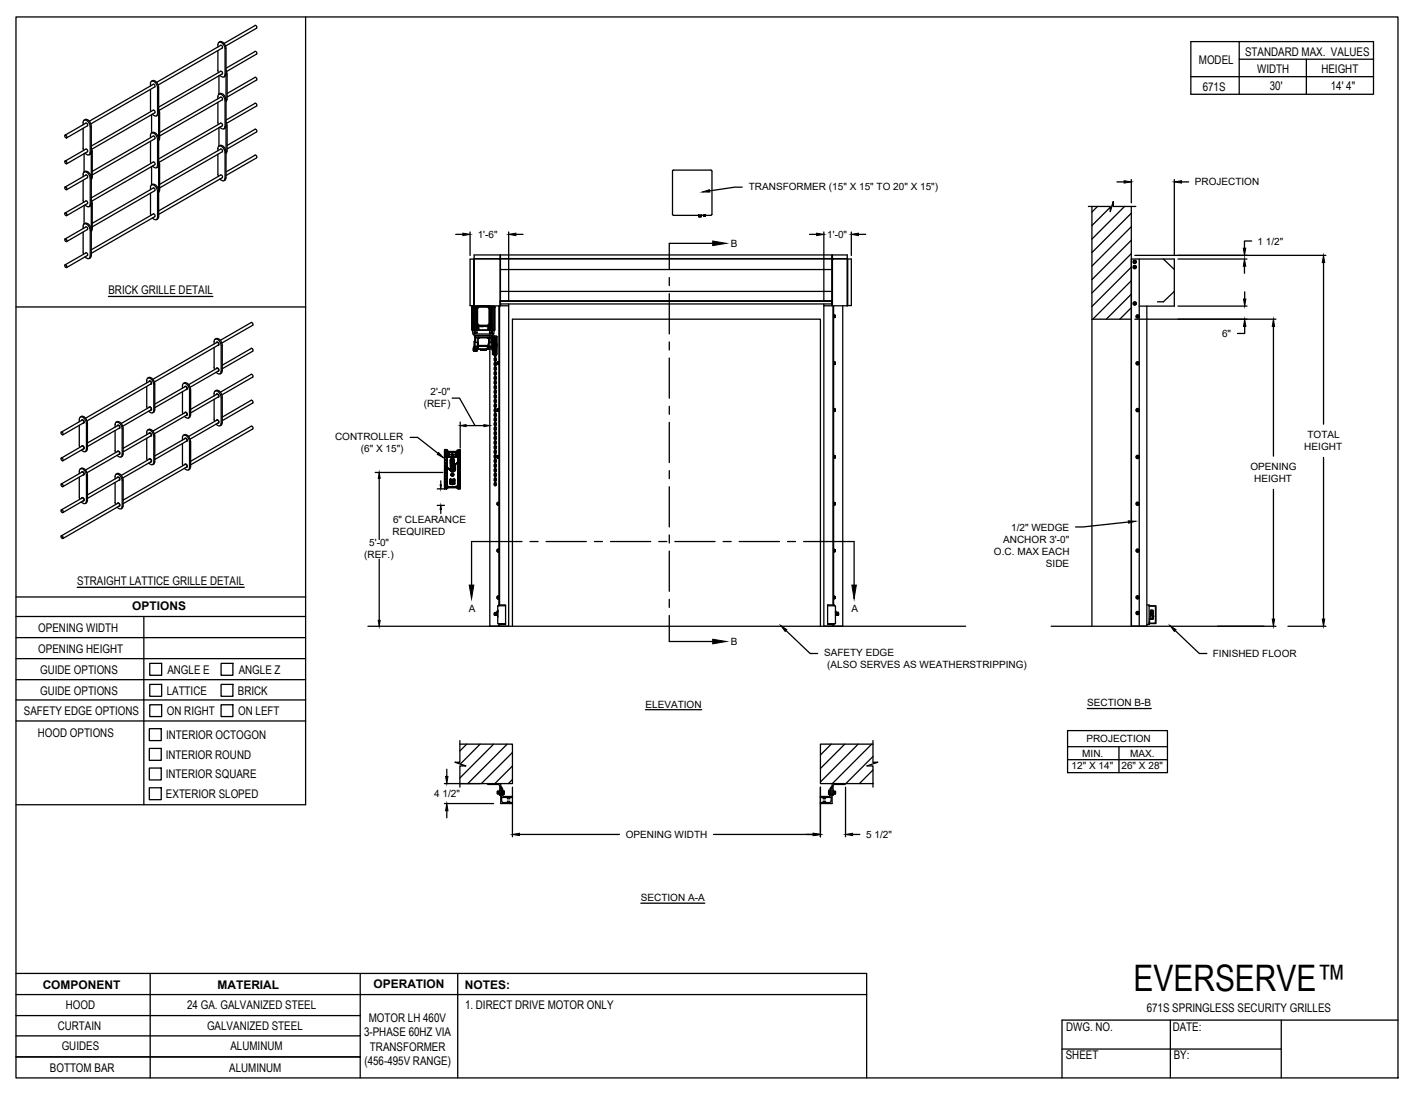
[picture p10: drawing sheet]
<svg xmlns="http://www.w3.org/2000/svg" width="279mm" height="216mm" viewBox="0 0 279 216" stroke-linecap="round" stroke-linejoin="round" font-family="sans-serif">
<defs><g id="words">
<text font-size="7.2" x="223.6" y="195.5">EVERSERVE™</text>
<g font-size="2.4">
<text x="245.7" y="11.1">STANDARD MAX. VALUES</text>
<text x="236.6" y="12.7">MODEL</text>
<text x="237.3" y="17.9">671S</text>
<text x="248.1" y="14.4">WIDTH</text>
<text x="250.5" y="17.8">30'</text>
<text x="260.7" y="14.4">HEIGHT</text>
<text x="262.6" y="17.8">14' 4&quot;</text>
<text x="21.4" y="58">BRICK GRILLE DETAIL</text>
<text x="15.2" y="115.4">STRAIGHT LATTICE GRILLE DETAIL</text>
<text x="7.6" y="124.7">OPENING WIDTH</text>
<text x="26.1" y="120.4">OPTIONS</text>
<text x="7.6" y="128.8">OPENING HEIGHT</text>
<text x="7.9" y="132.9">GUIDE OPTIONS</text>
<text x="7.9" y="137.1">GUIDE OPTIONS</text>
<text x="32.9" y="137.1">LATTICE</text>
<text x="33" y="133">ANGLE E</text>
<text x="46.9" y="137.1">BRICK</text>
<text x="47.1" y="133">ANGLE Z</text>
<text x="4.7" y="141.1">SAFETY EDGE OPTIONS</text>
<text x="32.9" y="141.2">ON RIGHT</text>
<text x="47" y="141.2">ON LEFT</text>
<text x="7.5" y="145.4">HOOD OPTIONS</text>
<text x="32.7" y="149.8">INTERIOR ROUND</text>
<text x="32.8" y="145.9">INTERIOR OCTOGON</text>
<text x="32.7" y="153.6">INTERIOR SQUARE</text>
<text x="32.7" y="157.5">EXTERIOR SLOPED</text>
<text x="8.4" y="195.2">COMPONENT</text>
<text x="42.9" y="195.1">MATERIAL</text>
<text x="73.7" y="195">OPERATION</text>
<text x="91.7" y="195.2">NOTES:</text>
<text x="11.4" y="203.2">CURTAIN</text>
<text x="13" y="199.2">HOOD</text>
<text x="36.9" y="199.1">24 GA. GALVANIZED STEEL</text>
<text x="40.9" y="203.3">GALVANIZED STEEL</text>
<text x="72.8" y="201.7">MOTOR LH 460V</text>
<text x="91.8" y="199.1">1. DIRECT DRIVE MOTOR ONLY</text>
<text x="210.4" y="203.6">DWG. NO.</text>
<text x="226.3" y="199.8">671S SPRINGLESS SECURITY GRILLES</text>
<text x="231.4" y="203.4">DATE:</text>
<text x="12.2" y="207.3">GUIDES</text>
<text x="45.5" y="207.2">ALUMINUM</text>
<text x="71.8" y="204.5">3-PHASE 60HZ VIA</text>
<text x="73" y="207.3">TRANSFORMER</text>
<text x="210.3" y="209.1">SHEET</text>
<text x="231.6" y="209">BY:</text>
<text x="9.8" y="211.5">BOTTOM BAR</text>
<text x="45.2" y="211.6">ALUMINUM</text>
<text x="71.9" y="210.2">(456-495V RANGE)</text>
</g>
<g font-size="2">
<text x="147.8" y="37.4">TRANSFORMER (15&quot; X 15&quot; TO 20&quot; X 15&quot;)</text>
<text x="235.8" y="36.6">PROJECTION</text>
<text x="94.3" y="46.9">1'-6&quot;</text>
<text x="163.2" y="46.9">1'-0&quot;</text>
<text x="144.2" y="48.8">B</text>
<text x="248.1" y="48.3">1 1/2&quot;</text>
<text x="241.1" y="66.5">6&quot;</text>
<text x="85" y="77.9">2'-0&quot;</text>
<text x="83.6" y="80.2">(REF)</text>
<text x="66.1" y="86.8">CONTROLLER</text>
<text x="71.2" y="89.2">(6&quot; X 15&quot;)</text>
<text x="257.4" y="88.9">HEIGHT</text>
<text x="258" y="86.5">TOTAL</text>
<text x="246.7" y="92.8">OPENING</text>
<text x="247.5" y="95.2">HEIGHT</text>
<text x="72.9" y="107.7">5'-0&quot;</text>
<text x="77.5" y="105.6">REQUIRED</text>
<text x="77.6" y="103.2">6&quot; CLEARANCE</text>
<text x="198" y="107.1">ANCHOR 3'-0&quot;</text>
<text x="199.5" y="104.7">1/2&quot; WEDGE</text>
<text x="71.9" y="110.1">(REF.)</text>
<text x="196.1" y="109.5">O.C. MAX EACH</text>
<text x="206.4" y="111.8">SIDE</text>
<text x="92.5" y="120.8">A</text>
<text x="168" y="120.8">A</text>
<text x="144.2" y="127.4">B</text>
<text x="162.6" y="129.5">SAFETY EDGE</text>
<text x="163.2" y="131.9">(ALSO SERVES AS WEATHERSTRIPPING)</text>
<text x="239.3" y="129.7">FINISHED FLOOR</text>
<text x="127.4" y="139.6">ELEVATION</text>
<text x="214.5" y="139.4">SECTION B-B</text>
<text x="213.6" y="149.4">MIN.</text>
<text x="214.4" y="146.5">PROJECTION</text>
<text x="223" y="149.4">MAX.</text>
<text x="211.5" y="151.7">12&quot; X 14&quot;</text>
<text x="221.3" y="151.7">26&quot; X 28&quot;</text>
<text x="85.7" y="157.3">4 1/2&quot;</text>
<text x="123.5" y="165.4">OPENING WIDTH</text>
<text x="170.9" y="165.4">5 1/2&quot;</text>
<text x="126.4" y="177.8">SECTION A-A</text>
</g>
</g></defs>
<!-- layer: SECTION CUTS -->
<g fill="none" stroke="#000" stroke-width=".25">
<path d="M132.1 54.8v1.6M132.1 58v7.9M140.6 48h-8.5v5.2M132.1 67.5v1.6M132.1 70.7v7.9M132.1 80.2v1.6M132.1 83.4v7.9M132.1 92.9v1.6M132.1 96.1v7.9M103 106.9h-10v8.6M104.6 106.9h1.6M107.8 106.9h7.9"/>
<path d="M117.3 106.9h1.6M120.5 106.9h7.9M130 106.9h1.6M132.1 105.6v1.6M132.1 108.8v7.9M132.1 118.3v1.6M133.2 106.9h7.9M142.7 106.9h1.6M145.9 106.9h7.9M155.4 106.9h1.6M158.6 106.9h9.9v8.6M132.1 121.5v5.1h8.5"/>
</g>
<path d="M140.6 47.6l2.7 .4-2.7 .5zM92.6 115.5h.9l-.5 2.7zM168.1 115.5h.9l-.5 2.7zM140.6 126.2l2.7 .4-2.7 .5z" fill="#000" stroke="#000" stroke-width=".2"/>
<!-- layer: MOTOR LH -->
<g fill="none" stroke="#000" stroke-width=".25">
<path d="M140.5 33.8l-.2-.2h-7.6v8.7l.2 .2M140.5 33.8v8.5M92.8 51.1h.7v9.2h-.7zM93.5 51.1v9.2M93.5 51.1h.1M93.6 51.1h4.8M93.6 51.1h5.1M98.6 51v.1M98.7 51.1v9.3h-5.1M98.7 51v-.7h-5.1v10M98.7 59.5v.7M98.7 59.3h65.6"/>
<path d="M98.7 59.6h.1M98.7 59.7h.1M98.7 59.9h.1M98.7 51l-.3 .1M98.7 50.3h65.4v.7h-65.4zM98.7 59.5h65.4M98.7 53.2h65.4M98.7 57.5h65.4M98.8 60v.3M100.4 60v63.6h-3.8v-63.3M132.9 42.5h7.4M137.9 42.7h.1"/>
<path d="M137.9 42.7h.4M137.9 42.6h.4M137.9 42.5v.3h.4v-.3M138.3 42.7h.1M138.3 42.7h-.4h.4M138.9 42.6h.2h-.2M138.9 42.7h.2h-.2M138.9 42.6h.2M138.9 42.7h.2M138.9 42.6h.1M138.9 42.7h.1M138.9 42.5v.2"/>
<path d="M139.1 42.6h.1M139.1 42.7h.1M139.1 42.5v.2M140.5 42.3l-.2 .2M162.6 60v63.6M164.1 51l3.1 .1M164.1 51.1h-65.4v8.9M164.1 51.1h.2v9.2M164.1 51.1v8.9h-65.4M164.2 59.3v1M164.2 59.8h.1M164.2 59.6h.1"/>
<path d="M164.3 51v-.7h2.9v10M164.3 51.1h3.7v9.2h-.8M164.3 59.5v.7M164.4 51v.1M164.5 51v.1M167.2 51.1h.1M167.2 51.1v9.2M167.3 51.1v9.2M214.8 40.7h4.3v1.1l.6-2v.9h4.4M215.5 40.7v82.9M216.6 40.7l-1.1 1.1M219.1 40.9l-3.6 3.6"/>
<path d="M219.7 40.3l-.3 .2M221.9 40.7l-6.4 6.5M223.2 42.1l-7.7 7.7M223.2 44.7l-7.7 7.8M223.2 47.4l-7.7 7.8M223.2 50.1l-7.7 7.7M223.2 40.7v82.9M223.2 52.7l-7.7 7.8M223.2 55.4l-7.6 7.6M223.2 58.1l-4.9 4.9M223.9 52.5l.2 .1zM223.9 52.9l.2-.1z"/>
<path d="M223.9 52.5l-.2 .1v.2l.2 .1M223.9 51.5l.2 .1zM223.9 51.9l.2-.1zM223.9 51.5l-.2 .1v.2l.2 .1M223.9 59.7l.2 .1zM223.9 59.7l-.2 .1v.2l.2 .1M224 59.7l-.3 .1 .1 .3 .3-.1-.1-.3M224 51.5l-.3 .1 .1 .3 .3-.1-.1-.3M224 52.5l-.3 .1 .1 .3 .3-.1-.1-.3M224 59.7h-.1M224 51.5h-.1M224 52.5h-.1"/>
<path d="M224 51.5h.1M224 52.5h.1M224.1 52.6h.1M224.1 52.6v.2v-.1M224.1 52.8h.1M224.1 51.6h.1M224.1 51.6v.2v-.1M224.1 51.8h.1M224.1 59.8h.1M224.1 59.8v.2v-.1M224.8 51.1v72.4M229.6 51.1l2.1 2.1"/>
<path d="M231.7 57.5l-2.1 2.1h-1.2M93.1 60.7h.1M93.2 60.7h.1M93.2 65.1l.1 .8M93.2 65.2h.5M93.2 60.7v4.4M93.2 60.6h.1M93.2 60.6h.4M93.2 60.6l-.1 .1M93.3 60.3l-.1 .3M93.3 65.9h4.1M93.3 65.9l.3 .3"/>
<path d="M93.4 69.2h.1M93.4 60.7h-.3h.4v4.4M93.4 68.6h.1M93.4 69.1l.6 .1M93.5 68.6h.1zM93.5 68.6h.1M93.5 68.9l.1-.1v.1zM93.5 68.8h.1M93.5 68.8l-.2 .2 .2 .1M93.5 65.1h-.4v-4.4h.4v4.4M93.5 65.1h.2M93.5 68.7l-.1 .1"/>
<path d="M93.5 68.5v.1M93.5 60.3h.1M93.5 68.7h.1M93.5 68.7v.1M93.5 69.2h.5M93.5 68.7h-.1M93.5 68.6v.1M93.5 68.7l.1 .1M93.6 60.3h.1M93.6 69l.1 .1M93.6 69h.1M93.6 68.5h.1"/>
<path d="M93.6 69v.2l-.2-.1 .2-.1M93.6 68.8h.1M93.6 69.2h.1M93.6 69.2h.1zM93.6 68.7v.3M93.6 60.4v.2M93.6 65.2h.5l.1 .5h-.6zM93.6 60.3v.1M93.6 68.6h-.1M93.6 65.2h.1M93.6 68.8l-.2 .3M93.6 68.9h.1"/>
<path d="M93.6 66.2h3.5M93.6 66.2v.1h3.5v-.1M93.6 67.4v1M93.6 65.7h.1M93.7 69.2h.1M93.7 69.2h-.1h.1M93.7 65.7h.1M93.7 65.7h.2M93.7 60.7h-.5v4.4M93.7 60.6v4.6M93.7 67.3v.1M93.7 66.5v-.2v1"/>
<path d="M93.7 69h.2M93.7 67.4h-.1v1.3M93.7 69v-.5v.6M93.7 68.5l-.1-.1v.7M93.7 67.4v1M93.7 66.4h.1M93.7 68.6h.1M93.7 68.9h.1M93.7 67.4h.1M93.7 69v.1M93.7 68.4h.5M93.7 68.3h.5"/>
<path d="M93.7 68.9l.1-.2v.3M93.7 68.9l.1 .1M93.7 69h.1M93.7 67.4l.1-.8h3.2l.1 .9M93.7 67.4l.1 .1 .5 .1-.1 .7M93.7 60.4v.2M93.7 65.2v.6M93.7 66.7h.5M93.8 69h.1M93.8 69.2h.1M93.8 69.2h.1zM93.8 69.2h.2"/>
<path d="M93.8 60.7v4.4M93.8 68.9v.1M93.8 68.7v.3M93.8 68.6l.1 .5M93.8 65.2h3.1M93.8 60.6v.1M93.8 65.1v.1M93.8 66.6l.1 .9M93.9 69v.1M93.9 69.2h.1M93.9 68.4v.6M93.9 68.4l-.1 .2"/>
<path d="M93.9 65.7h.1M93.9 69.2h-.1h.1M93.9 68.4v.4zM93.9 65.7v.1l-.2-.1M93.9 68.4h.1M93.9 68.8v.3M93.9 68.6h.3M93.9 69h.4M94 69.2h.1M94 69l.1 .1-.1 .1zM94 63.5v.5zM94 69h.1"/>
<path d="M94 62.6h.1M94 61.8v.8M94 60.9v.7M94 65v.1M94 60.7h.1M94 60.7h-.3v4.4h.3M94 61.6h.1M94 61.6v.2M94 62.6v.2M94 63.2v.4M94 63.9v1.2M94 69h-.1"/>
<path d="M94 64.2l.2 .2M94 61.8v.9M94 62.8v.5M94 60.7v.2M94.1 64.3v.8M94.1 60.6h-.5M94.1 69.1h.1M94.1 64l.1 .1v-.1M94.1 60.5h2.5v3.8h-2.5zM94.1 64h.1M94.1 60.4h.1M94.1 60.8v3.2"/>
<path d="M94.1 69l-.1 .2M94.1 60.7l.1 .1zM94.2 64v-3.2l.2-.3h2l.1 .2 .1 3.3M94.2 64v.1M94.2 69.2h-.1M94.2 68.3v.4h-.3M94.2 68.6h.1M94.2 64.1l.2 .1M94.2 60.4l-.2 .2 .1 3.6M94.2 68.7l.1 .1M94.2 66.7h.1M94.2 67.7h.1"/>
<path d="M94.2 69l-.1 .1M94.2 67.7v.6M94.2 68.8h.1M94.2 60.8l.2-.2h1.9l.2 .2v3.2l-.2 .2h-1.9l-.2-.2zM94.2 60.5h2.3M94.2 64.3v.1M94.2 66.6v.1M94.2 68.3v.4M94.2 66.7h.4M94.3 67.7v1.1M94.3 64.4v.7h.1v-.7M94.3 65l-.3 .1"/>
<path d="M94.3 67.7h.1M94.3 67.7h-.1M94.3 66.7h.2M94.3 68.2h.1M94.3 67.7v.5zM94.3 68.2v.8M94.3 66.7h.1M94.3 66.7v.9M94.3 66.7v1.5M94.3 68.3l.1 .5M94.3 68.8h.1M94.3 68.8v.2"/>
<path d="M94.3 60.6l-.1 .1M94.3 64.2h.1M94.4 68.8v.1h2M94.4 68.2h1.9v.1h-1.9zM94.4 68.8h.1M94.4 68.8h-.1M94.4 60.5v.1zM94.4 65h.1M94.4 68.9h2M94.4 64.2h.1M94.4 64.3h1.9M94.4 60.5h1.9"/>
<path d="M94.4 66.7h.1M94.5 64.4v.7h1.8v-.7M94.6 66.7h-.1M94.6 66.7h1.6M94.6 66.6v.1M94.7 64.4h.8h-.8M94.8 68.9v.1M94.8 60.4h.1M94.8 68.9h1.1M94.8 68.9v.2M94.8 69.1h1.1M94.8 69.1h.1"/>
<path d="M95.4 60.4h.1M95.6 64.4h.1M95.7 64.4h.5zM95.9 68.9v.2M96 68.9l-.1 .1M96.2 66.7h.1M96.2 66.6v.1M96.2 66.7h.3M96.3 66.7h.1M96.3 68.3a.25 .25 0 0 0-.2 .3 .25 .25 0 0 0 .2 .2l.1 .1M96.3 68.3v.1M96.3 68.7h.1"/>
<path d="M96.3 68.7l.1 .2M96.3 68.9h.1M96.3 68.4h.6M96.3 68.2v.1M96.3 68.3h.1M96.3 60.5l.1 .1M96.3 64.2h.1l-.1 .1zM96.3 68.4l-.1 .2 .1 .1M96.3 68.6v.1M96.4 68.9h.1M96.4 65h.1M96.4 68.9h.8"/>
<path d="M96.4 66.7h.1M96.4 67.6l-.1 .6M96.4 60.6l.1 .1M96.4 66.7v.9M96.5 65l.2 .1M96.5 60.4l.2 .2M96.5 66.7h-.1M96.5 60.7l.1 .1M96.5 64h.1l-.1 .1zM96.5 64.1l-.1 .1M96.5 64.3l-2.3 .1M96.5 66.6v.1"/>
<path d="M96.5 66.7h.5M96.6 64l-.3 .2M96.6 60.4h.1M96.6 60.8v3.2M96.6 60.6l.1 3.6M96.6 64.2h.1M96.7 64.3v.8M96.7 64.2l-.2 .2v.7h-.1v-.7M96.7 60.6h.1M96.7 60.7v4.4M96.7 65l.1 .1M96.7 60.7h.1"/>
<path d="M96.7 60.7h1M96.9 65.7v.1l.2-.1M96.9 65.7h.2M96.9 66.6v.9h.1M96.9 67.6h-.4M96.9 68.4h.1l-.1 .1M96.9 68.4v.2M96.9 68.7h-.6M96.9 60.6v.1M96.9 65.1v.1M96.9 68.4v.1M96.9 68.3l-.5 .1"/>
<path d="M96.9 68.6h-.6M96.9 68.5v.1M96.9 68.6h.1M96.9 68.6v.1M96.9 65.2h-.2l-.1 .5h.5M96.9 65.2h.3M96.9 68.4h.1M96.9 68.5h.1M96.9 68.5v.2M97 68.5h.1M97 60.7v4.4M97 68.6l.1 .3"/>
<path d="M97 60.7v4.4h-.2M97 60.4v.2h-.3M97 68.6h.1M97 68.5v.1M97 65.7v.1M97 66.3v.9M97 65.2h.5M97.1 67.5l-.1 1.1M97.1 67.5l-.7 .1M97.1 65.7h.1M97.1 67.6h.1M97.1 67.5h.1"/>
<path d="M97.2 67.5v1.7M97.2 67.5h.1M97.2 68.8h.1M97.2 67.4l-.1 1.5M97.2 67.1v.4M97.2 67.1h.1M97.2 69.2h.1M97.2 66.7h.1v2.9h-.1zM97.2 69.6l.1 .4M97.2 69.7l.1 .3M97.2 60.6h.3M97.2 60.4v.2h-.2v4.6h.2v.5h-.2v-.5h-.3"/>
<path d="M97.3 60.7v4.4M97.3 68.5v1.1M97.3 68.1v1.5M97.3 67.8l.1-1.1-.1 1.4M97.3 66.3l-.1 .4M97.3 66.3l.7 .1M97.3 66.3l-.1 .3M97.3 70h.2M97.3 69.6l.1 .1M97.3 69.6v.2h.1M97.4 66.7h.1M97.4 69.6h.1"/>
<path d="M97.4 69.6v.1M97.4 66.6v3M97.4 66.6l.1-.1v3.3M97.4 68.3v.1M97.4 67.6v-.1v.2M97.4 68.9v.3v-.2M97.4 68.2h.1M97.4 68.5h.1M97.4 69.7l.1 .1M97.4 69.2v.1M97.4 69v.3M97.4 68h.1"/>
<path d="M97.4 67h.1M97.4 69.3h.1M97.4 66.6v3.1M97.4 66.5v.2M97.4 66.6v.1M97.4 66.5l-.1 .2M97.4 67v.3zM97.4 69.7h.1M97.4 66.6h.1M97.4 65.9l-.3 .3M97.4 66.5v3.2M97.5 66.5v3.3"/>
<path d="M97.5 60.7h.1M97.5 60.7h.2h-.2M97.5 60.4v.2M97.5 68.3l.2 .2M97.5 73.8l.2 .2M97.5 69.8h.1M97.5 66.5h.1M97.5 66.5l.2 .4M97.5 69.9l.2 .4M97.5 68.9l.2 .5M97.5 74.5l.2 .4M97.5 75.4l.2 .4"/>
<path d="M97.5 68.5h.1M97.5 68.7h.1M97.5 69.6h.1M97.5 60.6v4.6M97.5 65.2l-.1 .7M97.6 60.7v4.4M97.6 68.3l.1 .1M97.6 73.8l.1 .1M97.6 74.5h.2M97.6 69.7h.1M97.6 68.9l.1 .4M97.6 74.5l.1 .3"/>
<path d="M97.6 75.4l.1 .3M97.6 70h.2M97.6 69.5v.2M97.6 69.5h.1M97.6 66.9h.1M97.7 69.4l-.1 .1M97.7 70.7v.4M97.7 69.8v.4M97.7 68.9h-.1M97.7 67.9l-.1 .4M97.7 67v1l.1-1M97.7 71.6v.5"/>
<path d="M97.7 72.5v1.1l.1-1.1M97.7 73.5l-.1 .3M97.7 75.3h-.1M97.7 76.2v.4M97.7 77.1v.4M97.7 78v.4M97.7 78.9v.5M97.7 79.8v1.1l.1-1.1M97.7 70.6l-.2 .5 .2 .2M97.7 69.7l-.2 .2M97.7 68.7l-.2 .2M97.7 67.8l-.2 .5"/>
<path d="M97.7 66.9l-.2 .2 .2 .5M97.7 71.5l-.2 .5 .2 .2M97.7 72.4l-.2 .5 .2 .2M97.7 73.4l-.2 .4M97.7 74.3l-.2 .2M97.7 75.1l-.2 .2M97.7 76.1l-.2 .4 .2 .2M97.7 77l-.2 .5 .2 .2M97.7 77.9l-.2 .5 .2 .2M97.7 78.8l-.2 .5 .2 .2M97.7 79.7l-.2 .5 .2 .2 .2-.2v-.3l-.1-.2M97.7 70.7h.1"/>
<path d="M97.7 70.2h.1M97.7 69.2h.1M97.7 67.4h.1M97.7 72.9h.1M97.7 75.7h.1M97.7 78.1h.1M97.7 60.7h.1M97.7 66.9h.1M97.7 69.4h.1M97.7 69.3v.6l.1-.6M97.7 74.4v-.6l.1 .6M97.7 75.7v.6l.1-.6"/>
<path d="M97.7 78.1v-.7l.1 .7M97.7 60.7v4.4h-.7M97.7 70.2v.6M97.7 68.3h.1l-.1 .7zM97.7 66.7l.1 .1-.1 .3zM97.7 71.1h.1l-.1 .6zM97.7 72h.1l-.1 .6zM97.7 74.7h.1l-.1 .7zM97.7 76.5l.1 .1-.1 .6zM97.7 78.4h.1l-.1 .6zM97.7 79.3h.1l-.1 .6zM97.7 69v.2"/>
<path d="M97.7 67.1v.3M97.7 68.1v.2M97.8 70.6l.1 .2-.1 .5M97.8 69.7l.1 .2M97.8 68.7l.1 .2M97.8 67.8l.1 .5M97.8 66.9l.1 .5-.1 .2M97.8 71.5l.1 .2-.1 .5M97.8 72.4l.1 .2-.1 .5M97.8 73.4l.1 .4M97.8 74.3l.1 .2M97.8 75.1l.1 .2"/>
<path d="M97.8 76.1l.1 .2-.1 .4M97.8 77l.1 .2-.1 .5M97.8 77.9l.1 .2-.1 .5M97.8 78.8l.1 .2-.1 .5M97.8 70.7v.4M97.8 69.8v.4M97.8 68.9h.1M97.8 67.9v.4M97.8 71.6v.5M97.8 73.5v.3M97.8 75.3h.1M97.8 76.2v.4"/>
<path d="M97.8 77.1v.4M97.8 78v.4M97.8 78.9v.5M97.8 69.4v.1M97.8 69.5h.1M97.8 66.9h.1M97.8 69.5v.2M97.8 70.2v.6M97.8 68.3v.1M97.8 73.8v.1M97.8 68.9v.4M97.8 74.5v.3"/>
<path d="M97.8 75.4v.3M97.8 69.7h.1M97.9 68.3l-.1 .2M97.9 73.8l-.1 .2M97.9 69.9h.1M97.9 66.5l-.1 .4M97.9 69.8h.1M97.9 66.5h.1M97.9 69.9l-.1 .4M97.9 68.9l-.1 .5M97.9 74.5l-.1 .4M97.9 75.4l-.1 .4"/>
<path d="M98 66.4l-.1 3.5M98 66.4v3.5M98 66.4h.1M98 68.1v1.8M98 66.4v1.7M98 68.1h.1M98 67.7v.4v-.2M98 68.4v-.2v.4M98.1 71.8h.1M98.1 71.5h.3l-.2-.1-.1 .4M98.1 71.5v.3M98.1 71.5v.1"/>
<path d="M98.2 71.8l.2 .1h-.2zM98.2 71.4v.5M98.4 71.5v.3M98.4 71.4h.1M98.4 71.9h.1M98.4 71.4v.5M98.4 60.4v59.1M98.6 60.4v59M98.7 60.3h1.7M98.7 60.1h.1M162.6 60.3h4.6M164.2 60h.1"/>
<path d="M164.4 60.3v59.1M164.5 60.3v59.1M164.5 71.3v.7M164.5 62.1v.6M164.5 71.8h.1M164.5 71.5v.3l.2 .1M164.5 71.5l.2-.1 .1 .4M164.5 62.5h.1M164.5 62.6h.2M164.5 71.9h.1M164.5 62.6h.1M164.6 71.8l.1 .1"/>
<path d="M164.6 71.5h.1l.1 .3M164.6 62.5l.1 .1M164.6 62.3h.1l.1 .2M164.6 71.4l-.1 .1M164.6 62.2h-.1M164.7 62.3l-.1-.1-.1 .4M164.7 71.4l.1 .5M164.7 62.2h.1M164.8 62.2l-.1 .4M164.8 71.9h-.1M164.8 62.3h.1M164.8 62.3v.2"/>
<path d="M164.8 71.8h.1M164.8 62.5h.1M166.3 60.3v63.3M215.5 63h7.7M223.2 60.4h.1M223.2 60.7l-2.2 2.3M223.9 60.1l.2-.1zM224.1 60h.1M224.5 71.5l.2 .1zM224.5 71.9l.2-.1zM224.5 71.5l-.2 .1v.2l.2 .1M224.7 71.6v.2v-.1"/>
<path d="M224.8 60.4h6.9v-9.3h-8.5v72.4h3.1v-63.1M87.7 96.2h.1M87.7 90.2h.1M87.7 88.9h.1M87.7 88.9v1.3M87.7 89.5h.1M87.7 89.5v6.4M87.7 96.4h.1M87.7 88.9h.2M87.7 89v.2M87.7 92.6h.1M87.7 92.6v2.7h.5v-.2"/>
<path d="M87.7 92.6h.3M87.7 95.3v.9l.2-.1M87.7 96.2h.2M87.7 96.3h.1M87.7 88.9v.8M87.7 89.1h.1M87.7 89h.2v.2M87.7 89v.1M87.7 89h.1M87.7 88.9v.1M87.7 90.9v1.7l.5-.2v-.3M87.7 90.2v.7"/>
<path d="M87.7 90.9v.6M87.7 91.5h.1M87.7 90.3h.1M87.7 89.7l.1 .6M87.7 90.2h1.5M87.7 90.2h.5M87.7 89l.1 .1M87.8 96.4h.1M87.8 88.9h.1M87.8 92.7h.4zM87.8 92.7h.1M87.8 93.3h.1"/>
<path d="M87.8 93.3h.4v.6h-.4M87.8 93.9h.1M87.8 93.9h.4v.6h-.4M87.8 94.5h.1M87.8 94.5h.4v.6h-.4M87.8 95.1h.1M87.8 93.9h.4M87.8 94.5h.4M87.8 95.7h.1M87.8 95.7h.4v.4h-.3M87.8 95.7h.4M87.8 89.7h.4v.5h-.4"/>
<path d="M87.8 89.7h.1M87.8 89.7h.4v-.5l-.5-.1 .1 1.1M87.8 88.9v.1M87.8 92.1h.4zM87.8 92.1h.1M87.8 92.1h.4M87.8 91.5h.4v.6M87.8 91.5h.1M87.8 90.9h.4v.6h-.4M87.8 90.9h.1M87.8 90.3h.4v.5l-.4 .1M87.8 90.3h.1"/>
<path d="M87.8 90.3l.4-.1h-.5v.7M87.8 91.5h.4h-.4M87.8 90.2h1.4M87.8 95.1h.4M87.8 91.5l-.1 4.7M87.8 90.3h.4M87.8 92.7h.4M87.8 93.3h.4M87.8 89.7h.4M87.8 90.9h.4M87.9 96.4h.1M87.9 89h.1"/>
<path d="M87.9 96.1v.1M87.9 96.2v.2l-.2-.1M87.9 89.2h.1M87.9 89.2h-.1M87.9 89v.2zM87.9 96.4l.1 .1M87.9 96.4h-.2M87.9 89v.2M87.9 89v.1M87.9 96.1h.1M87.9 96.1h.3M87.9 96.1v.3"/>
<path d="M87.9 89.2h1.1M87.9 89l.3-.1 .3 .2h1.6l.4-.2 .1 .2M87.9 96.4h.3l.3-.2h1.6l.2 .2h.3M87.9 96.2v.2M88 96.1h.1M88 89.2h.1M88 89.2h-.1M88 89.2h2.6M88 92.5h.2M88 92.6h.1M88 92.6l.2 .1M88 92.5h.1"/>
<path d="M88 88.9h.1M88 89h.2zM88 96.3h.2zM88 92.5v.1M88 92.5l.2-.1v.2M88 92.4l.1 .1zM88.1 92.5h.1M88.1 96.4v.1M88.1 88.9h.1M88.1 88.9l-.2 .1M88.1 92.4v.1M88.1 96.1h.1"/>
<path d="M88.1 92.4h.1M88.1 88.8l.2 .1M88.2 92.5h-.2M88.2 89.2h.1M88.2 89.2h2.1M88.2 92.6h.1M88.2 90.2h.1M88.2 92.7h.1M88.2 93.3h.1M88.2 92.6v3.5v-.4M88.2 95.7h.1M88.2 95.1h.1"/>
<path d="M88.2 94.5h.1M88.2 93.9h.1M88.2 92.7v.6h-.4M88.2 96.1h.1M88.2 92.6h.4l.5 .4 .6-.1 .2-.2M88.2 92.5h.1M88.2 89.7h.1M88.2 89.2v1M88.2 90.2h1h-1M88.2 92.1h.1M88.2 92.4h.1M88.2 90.3h.1"/>
<path d="M88.2 90.3v.6M88.2 90.9h.1M88.2 91.5h.1M88.2 92.4l-.2 .1M88.2 91.5h-.4h.4M88.2 92.4v.1M88.2 90.2v2.2M88.2 90.2h1l.1 .2 .1-.2h.9v1.2l-.4 .2-.1 1.3-.7 .1-.9-.6M88.2 90.8h.1M88.2 90.9h-.4h.4M88.2 90.8l-.4 .1M88.2 90.3h-.4"/>
<path d="M88.2 89.2v3.2M88.2 92.5v3.6M88.2 92.1h-.4M88.2 92.6h.3M88.2 92.5v.1M88.3 88.9h.1M88.3 88.9l-.1 .1M88.3 88.9v.1M88.3 96.3v.1M88.3 96.1h.1M88.3 89l.2 .1M88.3 89h.1"/>
<path d="M88.3 96.4h.1M88.3 96.4l-.2 .1M88.4 89.7a.17 .17 0 0 0 .2 .2 .17 .17 0 0 0 .2-.2M88.4 89.7a.17 .17 0 0 1 .2-.1 .17 .17 0 0 1 .2 .1M88.4 89.7l.2-.1 .1 .2M88.4 96.1h.6M88.5 96.1h.1M88.5 96.2l-.2 .1M88.5 89.1h1.6M88.5 96.2h1.6M88.5 92.6h.1M88.5 92.6l.3 .1"/>
<path d="M88.5 92.6h-.8v3.8v-.2M88.6 96.1h.1M88.7 95.1h.1M88.8 95.1h.1M88.8 95.2h.1M88.8 92.7h.1M88.8 89.7h.1M88.8 92.7v.1M88.8 95.1v.1M88.8 95.5l.1 .1M88.8 94.7h.1M88.8 95.4h.1"/>
<path d="M88.8 94.7v.4M88.8 95.2v.3M88.8 92.8h.1M88.8 92.8l.3 .2M88.8 96.1h.4M88.8 95v.2M88.8 95h.1M88.8 95v.1M88.8 95h.2M88.9 90.8a.37 .37 0 0 1 .3-.3 .37 .37 0 0 1 .4 .3M88.9 91.4h.1M88.9 90.8h.1"/>
<path d="M88.9 90.8a.39 .39 0 0 1 .4-.3 .39 .39 0 0 1 .4 .3M88.9 90.8v.6M88.9 94.6l-.1 .1M88.9 95.1h.1M88.9 95.2h-.1M88.9 95.2h.1M88.9 94.6h.7M88.9 94.6h.1M88.9 92.8h.1M88.9 90.8v1.9M88.9 95.5h.1M88.9 95.6h.7"/>
<path d="M89 95.2h.1M89 95a.3 .3 0 0 1 .4-.1 .3 .3 0 0 1 .1 .4M89 95.2l.1 .1M89 95.1h.1M89 90.6l.4-.1 .2 .2v2.1h-.7zM89 90.6a.35 .35 0 0 1 .4-.1 .35 .35 0 0 1 .2 .3v2h-.7zM89 95h.5M89 95h.1M89 95a.28 .28 0 0 1 .4-.2 .28 .28 0 0 1 .1 .4M89 95.2l.3 .2M89 95a.28 .28 0 0 1 .3-.2 .28 .28 0 0 1 .2 .2M89 95.2a.26 .26 0 0 0 .3 .2 .26 .26 0 0 0 .2-.2"/>
<path d="M89 95.2h-.2M89 95.2h.5M89.1 93h.1M89.1 93h.5M89.1 89.7h.1M89.1 93.7h.1M89.1 93.6l.1 .1h-.2zM89.1 89.7l.2-.1 .1 .2M89.1 93.6l-.1 .1h.2v-.1M89.1 93.6h.1M89.2 93.7h.1M89.1 93.6v.1"/>
<path d="M89.2 90.3h.1M89.2 93.5l.2 .4zM89.2 90.2h.1M89.2 90.3l.1 .1 .1-.1M89.2 90.2v.1M89.2 93.5l.1 .3M89.2 93.5l.1 .1M89.2 93.5h.1M89.2 90.2l.1 .2 .1-.2M89.2 90.2h1.6M89.2 96.1h-.2M89.2 96.1h-.9"/>
<path d="M89.2 96.1h.1M89.2 93.6l.1 .2M89.2 90.2l.1 .2zM89.2 93.6l.2 .2M89.2 93.6h.1M89.2 92.3l.2 .1-.1 .2zM89.3 90.3h.1M89.3 90.7l.1 .2-.1 .1-.2-.1zM89.3 90.7v.3l-.1-.2zM89.3 90.3h-.1M89.3 93.6h.1M89.3 96.1h.5"/>
<path d="M89.3 96.1h.1M89.3 95.1h.2M89.4 93.6h.1M89.3 93.8h.1M89.3 93.7h.1M89.4 95.1h.1zM89.4 95.2h.1M89.4 95.1h.1M89.4 90.2h.1M89.4 90.2h1M89.4 90.3h.1M89.4 90.2h1.4"/>
<path d="M89.4 93.9h.1M89.4 90.2v.1M89.4 93.7h.1M89.4 93.6v.1M89.4 93.6l.1 .1M89.5 95.2h.1M89.5 95h.1M89.5 95.1v.1h-.5M89.5 95l-.7 .1M89.5 95v.2M89.5 93.6h.1M89.5 93.6h-.1"/>
<path d="M89.5 96.1h.4M89.5 95.2v.1M89.6 93h.1M89.6 94.6l.1 .1M89.6 94.6h.1M89.6 95.5h.1M89.6 92.8h.1M89.6 96.1h-.4M89.6 91.4h.1M89.6 91.4v1.3M89.7 90.8h.1M89.7 90.8l-.1 .6"/>
<path d="M89.7 95.5l-.1 .1M89.7 94.7v.8h-.9M89.7 94.7h.1M89.7 95.4h.1M89.7 94.7v.8M89.8 89.7a.17 .17 0 0 0 .2 .2 .17 .17 0 0 0 .1-.2M89.8 89.7h.1M89.8 89.7a.17 .17 0 0 1 .2-.1 .17 .17 0 0 1 .1 .1M89.8 89.7l.2-.1 .1 .2M89.8 96.1h-.2M89.9 91.8v.9zM89.9 92.7l-.3 .3"/>
<path d="M89.9 92.7h.1M89.9 91.8h.1M89.9 96.1h.1M89.9 91.8v.9M90 96.1h-.2M90 96.1h.1M90.1 96.2l.1 .1M90.1 96.2h.1M90.1 96.1h.1M90.1 89.7h.1M90.2 89l-.1 .1M90.2 96.4h.1"/>
<path d="M90.2 89h.1M90.2 96.4l.2 .1M90.3 91.4h.1M90.3 91.4l-.3 .1-.1 .3M90.3 96.4h.1M90.3 96.1h.1M90.3 91.4h.5M90.3 96.3v.1M90.3 89h-.1M90.3 91.4l.1 4.7M90.3 90.2h.1M90.3 89.2h.1"/>
<path d="M90.3 91.3h.1M90.3 96.1h.2M90.3 91.3v.1M90.3 91.3h.2M90.4 91.4h.1M90.4 90.2h.1M90.4 89.2h.1M90.4 96.1h.1M90.4 92.7h.1M90.4 92.7h.4zM90.4 92.1h.1M90.4 93.3h.1"/>
<path d="M90.4 92.1h.4M90.4 92.1h.4h-.4M90.4 91.5h.1M90.4 91.5v1.2M90.4 92.7v1.2M90.4 93.9h.1M90.4 94.5h.1M90.4 95.1h.1M90.4 95.7h.1M90.4 95.7v.4M90.4 92.7v.6h.4M90.4 91.5h.4h-.4"/>
<path d="M90.4 94.5h.4M90.4 95.7h.4h-.4v.4h.2M90.4 95.7h.4M90.4 91.3h.1M90.4 96.1h.2M90.4 89.7h.1M90.4 89.2l-.1 1M90.4 89.7h.4M90.4 90.3h.1M90.4 90.3h.4zM90.4 90.8h.1M90.4 90.8l.4 .1"/>
<path d="M90.4 90.9v.3l.4 .2M90.4 91.2h.1M90.4 90.9h.1M90.4 91.2l.2 .1M90.4 90.9h.4zM90.4 91.2l-.1 .1M90.4 90.3v.6M90.4 90.3h.4M90.4 89h.2zM90.4 96.3h.2zM90.4 95.1h.4M90.4 89.2v2"/>
<path d="M90.4 91.4v4.7M90.4 92.7h.4M90.4 91.5h.4M90.4 93.9h.4M90.4 90.9h.4M90.4 91.2l.1 .1zM90.4 88.8l-.2 .1M90.4 88.9h.1M90.4 96.4l.1 .1M90.4 91.2l.1 .1M90.5 88.8l.1 .2M90.5 91.3h-.1"/>
<path d="M90.5 96.4v.1M90.5 91.3h.1M90.5 96.5h.1M90.5 96.1h-.3M90.5 96.1h.1M90.5 91.4l-.1 .1h.4h-.4v.6h.4M90.5 91.4h.1M90.5 91.3l-.1-.1v.2M90.5 91.3l-.1-.1-.1 .2M90.5 91.3v.1M90.6 91.3h.1M90.6 91.4h.1"/>
<path d="M90.6 91.3l.2 .1M90.6 91.3l-.1 .1M90.6 91.3v.1M90.6 88.8v.1M90.6 96.1h.1M90.6 89.2h.1M90.6 96.4l-.1 .1M90.6 96.1l.2 .1M90.6 96.1h-2.6M90.6 96.1v.1M90.6 96.4h.1M90.6 89h.1"/>
<path d="M90.6 96.2h.1M90.6 96.1v.3v-.2M90.6 96.2v.2M90.6 89.2h-.2v.5h.4M90.6 89.2v-.2v.2M90.6 89v.2M90.6 96.4h.2M90.6 96.3h.1M90.6 96.3v.1M90.7 96.4h.1M90.7 89h.1M90.7 89.2h.1"/>
<path d="M90.7 89.2l.1-.1v1.1M90.7 89.2h-.1M90.7 88.9h.1M90.7 90.2l.1 .1M90.8 92.7h.1M90.8 92.1h.1M90.8 93.3h-.4h.4M90.8 93.3h.1M90.8 91.5h.1M90.8 93.9h.1M90.8 94.5h.1M90.8 95.1h.1"/>
<path d="M90.8 95.1h-.4M90.8 95.7h.1M90.8 89.7h.1M90.8 90.8v.1M90.8 88.9h.1M90.8 96.4h.1M90.8 88.9h-.1M90.8 95.1h-.4v.2h.4M90.8 93.9h-.4v.6h.4h-.4v.6h.4M90.8 93.3h-.4v.6h.4M90.8 92.1h-.4v.6M90.8 91.4h.1"/>
<path d="M90.8 91.4v3.9M90.8 94.5h-.4M90.8 91.4v4.8M90.8 89.7h-.4v.5M90.8 90.2h.1M90.8 89l-.2 .2M90.8 89h.1M90.8 90.2v.1M90.8 90.2l-.4 .1M90.8 90.9h.1M90.8 90.3v1.1M90.8 90.3h.1"/>
<path d="M90.8 90.9v.5M90.8 93.3h-.4M90.8 95.3v.9M90.8 89v.1M90.8 96.2h.1M90.8 96.2v.2v-.2M90.8 96.3l-.1 .1M90.8 89.7v.5M90.8 89v.7M90.8 89v-.1v1.3M90.8 89.1h.1M90.8 88.9v.1"/>
<path d="M90.8 90.2v5.7M90.8 89v.2M90.8 90.3v.6M90.8 89.7h-.4M97.5 81.1l.2 .2M97.5 83.8l.2 .2M97.5 85.7l.2 .1M97.5 92l.2 .2M97.5 81.8l.2 .4M97.5 82.7l.2 .4M97.5 84.5l.2 .4M97.5 90l.2 .4"/>
<path d="M97.5 90.8l.2 .5M97.5 92.7l.1 .4h.1h.2v-.4M97.6 81.1l.1 .1M97.6 83.8l.1 .1M97.6 84.5h.2M97.6 85.7h.1M97.6 92l.1 .1M97.6 92.7h.2M97.6 81.8l.1 .3M97.6 82.7l.1 .3M97.6 84.5l.1 .9 .1-.9M97.6 90l.1 .3"/>
<path d="M97.6 90.8l.1 .4M97.6 92.7l.1 .3M97.7 80.8l-.1 .3M97.7 81.7l-.1 .1M97.7 82.6h-.1M97.7 83.5l-.1 .3M97.7 85.3l-.1 .4M97.7 86.6l-.1-.4h.2v.4M97.7 87.1v.5M97.7 88.1v.4M97.7 89v.4M97.7 89.9h-.1"/>
<path d="M97.7 90.8h-.1M97.7 91.7l-.1 .3M97.7 93.9l-.1-.4h.2v.4M97.7 94.4v.4M97.7 95.3v.5l.1-.5M97.7 80.7l-.2 .4M97.7 81.6l-.2 .2M97.7 82.5l-.2 .1M97.7 83.4l-.2 .4M97.7 84.3l-.2 .2M97.7 85.2l-.2 .5M97.7 86.1l-.2 .5 .2 .2 .2-.2v-.3l-.1-.2"/>
<path d="M97.7 87l-.2 .5 .2 .2M97.7 87.9l-.2 .5 .2 .2M97.7 88.8l-.2 .5 .2 .2M97.7 89.8l-.2 .1M97.7 90.6l-.2 .2M97.7 91.6l-.2 .4M97.7 92.5l-.2 .2M97.7 93.4l-.2 .5 .2 .2M97.7 94.3l-.2 .5 .2 .2M97.7 95.2l-.2 .5 .2 .2 .2-.2v-.3l-.1-.2M97.7 80.2h.1M97.7 83.5h.1"/>
<path d="M97.7 82.9h.1M97.7 84.8h.1M97.7 87.2h.1M97.7 86.6h.1M97.7 91.7h.1M97.7 91.1h.1M97.7 93h.1M97.7 95.4h.1M97.7 84.4v-.6l.1 .6M97.7 86.3v-.7l.1 .7M97.7 92.6v-.6l.1 .6M97.7 95.4v-.7l.1 .7"/>
<path d="M97.7 83v.5M97.7 86.6v.6M97.7 91.1v.6M97.7 93v.6M97.7 81.1l.1 .1-.1 .6zM97.7 82h.1l-.1 .7zM97.7 87.5h.1l-.1 .6zM97.7 88.4h.1l-.1 .6zM97.7 89.3h.1l-.1 .7zM97.7 90.2h.1l-.1 .7zM97.7 93.8l.1 .1-.1 .6zM97.7 83.1h.1"/>
<path d="M97.8 80.7l.1 .4M97.8 81.6l.1 .2M97.8 82.5l.1 .1M97.8 83.4l.1 .4M97.8 84.3l.1 .2M97.8 85.2l.1 .5M97.8 87l.1 .2-.1 .5M97.8 87.9l.1 .2-.1 .5M97.8 88.8l.1 .2-.1 .5M97.8 89.8l.1 .1M97.8 90.6l.1 .2M97.8 91.6l.1 .4"/>
<path d="M97.8 92.5l.1 .2M97.8 93.4l.1 .2-.1 .5M97.8 94.3l.1 .2-.1 .5M97.8 80.8v.3M97.8 81.7v.1M97.8 82.6h.1M97.8 83.5v.3M97.8 85.3v.4M97.8 87.1v.5M97.8 88.1v.4M97.8 89v.4M97.8 89.9h.1"/>
<path d="M97.8 90.8h.1M97.8 91.7v.3M97.8 94.4v.4M97.8 83v.5M97.8 86.6v.6M97.8 91.1v.6M97.8 93v.6M97.8 81.1v.1M97.8 83.8v.1M97.8 85.7h.1M97.8 92v.1M97.8 81.8v.3"/>
<path d="M97.8 82.7v.3M97.8 90v.3M97.8 90.8v.4M97.8 92.7v.3M97.9 81.1l-.1 .2M97.9 83.8l-.1 .2M97.9 85.7l-.1 .1M97.9 92l-.1 .2M97.9 81.8l-.1 .4M97.9 82.7l-.1 .4M97.9 84.5l-.1 .4M97.9 90l-.1 .4"/>
<path d="M97.9 90.8l-.1 .5M98.1 90.3h.1M98.1 99.5h.1M98.1 81h.1M98.1 90h.3l-.2-.1-.1 .5M98.1 90.3h.3v.1M98.1 81h.3v.2M98.1 80.8v.2M98.1 90v.3M98.1 99.3v.2M98.1 90v.1M98.1 99.3h.1"/>
<path d="M98.1 80.8h.1M98.1 90.4h.3M98.1 90.4h.1M98.2 99.3h.2v.2h-.2zM98.2 99.3v-.2h.2v.2M98.2 99.5v.2h.2M98.2 80.8h.2v-.2a.27 .27 0 0 0-.3 .3 .27 .27 0 0 0 .3 .3M98.2 80.6v.6M98.2 89.9l-.1 .5M98.2 99.1v.6M98.4 99.5v.2M98.4 90v.3"/>
<path d="M98.4 80.8v.2M98.4 99.1v.1M98.4 89.9h.1M98.4 80.6v.1M98.4 99.6v.1M98.4 90.4h.1M98.4 81.1v.1M98.4 99.1v.6M98.4 89.9v.5M98.4 80.6v.6M164.5 99.1v.6M164.5 89.8v.7"/>
<path d="M164.5 80.6v.6M164.5 99.5h.1M164.5 99.6h.2M164.5 90.3h.1M164.5 90v.3M164.5 90.3l.2 .1M164.5 90l.2-.1 .1 .4M164.5 81h.1M164.5 81.1h.2M164.5 99.6h.1M164.5 90.4h.1M164.5 81.1h.1"/>
<path d="M164.6 99.5l.1 .1M164.6 99.3h.1l.1 .2M164.6 90.3l.1 .1M164.6 90h.1v.3M164.6 81l.1 .1M164.6 80.8h.1l.1 .2M164.6 99.2h-.1M164.6 89.9l-.1 .1M164.6 80.7h-.1M164.7 89.9l.1 .5M164.7 99.2h.1M164.7 80.7h.1"/>
<path d="M164.8 90.3h.1M164.8 80.7l-.1 .4M164.8 99.2l-.1 .4M164.8 90.4h-.1M164.8 99.5v-.2l-.2-.1-.1 .4M164.8 81v-.2l-.2-.1-.1 .4M164.8 99.5h.1M164.8 81h.1M224.5 90l.2 .1zM224.5 90.4l.2-.1zM224.5 90l-.2 .1v.2l.2 .1M224.5 99.2l.2 .1z"/>
<path d="M224.5 99.7l.2-.2zM224.5 99.2l-.2 .1v.2l.2 .2M224.5 80.7l.2 .1zM224.5 81.2l.2-.1zM224.5 80.7l-.2 .1v.3l.2 .1M224.7 90.1v.2v-.1M224.7 99.3v.2v-.1M224.7 80.8v.3v-.2M98.1 118h.1M98.1 108.8h.1M98.1 108.8h.3v.1M98.1 108.5v.3"/>
<path d="M98.1 117.8v.2M98.1 117.8h.1M98.1 108.5h.1M98.1 108.5v.1M98.1 117.7v.3M98.1 117.7h.3l-.2 .1M98.1 108.9h.3M98.1 117.7l.1 .5M98.1 108.9h.1M98.2 118l.2 .1-.2 .1zM98.2 108.4l.2 .1h-.2zM98.2 108.5l-.1 .4"/>
<path d="M98.2 108.4l-.1 .5M98.2 117.6l-.1 .1M98.4 117.8v.2M98.4 108.5v.3M98.4 117.6v.1M98.4 108.4h.1M98.4 118.1v.1M98.4 108.9h.1M98.4 108.4v.5M98.4 117.6v.6M98.5 119.4h1.3v3.8h-1.3M99.8 119.5h-1.6v3.6h1.6"/>
<path d="M163.3 119.5h1.5v3.6h-1.5M164.5 108.3v.7M164.5 117.6v.6M164.5 118h.1M164.5 118.1h.2M164.5 108.8h.1M164.5 108.8l.2 .1M164.5 118.1h.1M164.5 108.9h.1M164.6 118l.1 .1M164.6 117.8h.1l.1 .2M164.6 108.8l.1 .1"/>
<path d="M164.6 108.5h.1v.3M164.6 117.7h-.1M164.6 108.4l-.1 .1M164.6 119.5v-.1h-1.3v3.8h1.3v-.1M164.7 117.7h.1M164.7 108.4l.1 .5M164.8 108.8h.1M164.8 117.7l-.1 .4M164.8 108.9h-.1M164.8 118v-.2l-.2-.1-.1 .4M164.8 108.8v-.3l-.2-.1-.1 .4M164.8 118h.1"/>
<path d="M224.5 108.4l.2 .2zM224.5 108.9l.2-.1zM224.5 108.4l-.2 .2v.2l.2 .1M224.5 117.7l.2 .1zM224.5 118.1l.2-.1zM224.5 117.7l-.2 .1v.2l.2 .1M224.7 108.6v.2v-.1M224.7 117.8v.2v-.1M226.3 119.4h.4v3.8h-.4M226.7 119.5h1.4v3.6h-1.4M226.7 119.6h1.3v3.4h-1.3M72.6 123.6h117.9"/>
<path d="M97.5 121.3l.1 .1M97.5 121v.3M97.6 120.9l-.1 .1M97.6 120.9h.1M97.6 121.4h.1M97.6 121.2h.3M97.6 120.9h.3v.5h-.3zM97.9 121h.1M97.9 121.3h.1M97.9 121.2v.1M97.9 121v.2M97.9 121v.3"/>
<path d="M97.9 121l.1 .1M97.9 121.1v.2M98 121h.1M98 120.9h.1v.5h-.1zM98 121.2h.1M98.1 121h.1M98.1 121.4h.1M98.1 120.8l-.1 .1M98.1 120.8h.1M98.1 120.9l.1 .1M98.2 121v.1M98.2 120.6h-.1v.8h.1"/>
<path d="M98.2 121.3v.5M98.2 121.3h.1M98.2 120.6h.1M98.2 120.8h.1M98.2 120.5v.1M98.2 121.8h.1M98.2 120.6v.4M98.5 123.1l-.1 .5M98.6 123.2v.4M101.1 123.6v-60.6h60.8v60.6M164.4 123.2v.4M164.5 123.2v.4"/>
<path d="M164.8 120.6v.8M164.8 120.8h.1M164.9 120.9l-.1 .1M164.9 121h.1M164.9 121.4h.1M164.9 120.8h.1M164.9 120.8v.6h.1v-.5h-.1M164.9 121.2h.1M165 121h.1M165.1 121v.2M165.1 121.2v.1M165.1 121.3h.1"/>
<path d="M165.1 121v.3M165.1 121h.1M165.1 121v.3zM165.1 121.2h.3M165.4 120.9h.1M165.4 120.9v.5M165.4 120.9h-.3v.5h.3M165.4 120.9l.1 .1M165.4 121.4h.1M165.5 121.3l-.1 .1M165.5 121v.3M207.4 123.6h42"/>
<path d="M226.7 122.9h.1M226.7 122.1h.8M226.8 122.8l-.1 .1M227 120.5v.6l.1-.6 .1 .1M227 121.2v.6h.5v-.4h-.5M227 121.6v.1M227 120.5h.5v.6M227 121.2l.1 .1M227 120.5v.3h.4M227 121.2l.1 .2M227 120.5v.1M227 120.5h.5"/>
<path d="M227 121.3v.5M227.1 120.5h.3M227.1 120.9l-.1 .3M227.1 121.4h.1M227.2 121.4h.1M227.2 120.6v.3M227.3 121.3h-.1M227.3 120.6v.3M227.3 120.9h.1M227.4 121.4h-.3M227.4 120.9l.1 .3v.9M227.4 120.9l-.3 .1"/>
<path d="M227.4 120.9v.1M227.4 121l.1 .1M227.4 120.5l-.2 .1M227.4 120.5l.1 .5M227.5 121.3v.1M227.5 121.2l-.1 .1M227.5 122.1h-.5M227.5 122.1h.1M227.5 120.5l-.1 .3M227.5 120.5v.1M227.5 122.1l-.7 .1v.6M227.5 120.9v1.2"/>
<path d="M227.5 120.8h.1M227.5 121.2l-.1 .2M227.6 121.6h.1M227.6 121.7h.1M227.6 121.6v.1M90.7 146.9h10.4v7.7h-10.4M90.7 146.2v4.2h-.9l2.1 .8h-1.2v4.1M92.1 146.9l-1.4 1.3M94.7 146.9l-3.9 3.9M96.2 154.6l.2 .2 2.1 .1 .1 .2-.1 1.8 .1-.9M97.4 146.9l-6.7 6.6M98.1 156.6h.1"/>
<path d="M98.1 156.2h.1M98.1 156.2v.4M98.2 156.1h.3v.3M98.2 156.1v.6h.3v-.3M98.2 156.4v.3M98.2 156.1v.3M98.2 156.4h.3M98.6 156.7l.2 .2M98.8 155.3l.2 .2M98.8 155.3h.1M98.8 156.9h.1M98.8 154.6v4h2.3"/>
<path d="M99 155.5l.1 .1M99 155.5h.1M99 155.5v2.5l.3 .4M99 157.4h2.1M99.2 156.9l.2 .3h1.5l.2 .2M99.2 156l.1 .1M99.2 155.7v1.3M99.2 156.1h.3M99.3 156.1v.1M99.3 156.7h.1M99.3 156.4v.3h-.1M99.3 156.1v.6"/>
<path d="M99.3 158.4h1.6l.2 .2M99.3 156.3l-.1 .1M99.3 156.7l-.1 .2M99.5 156.1v.1M99.5 156.7h.1M99.5 156.4v.3h-.2M99.5 156.1v.6h-.3M99.5 156.3l-.2 .1M100.1 146.9l-7.8 7.7M100.1 157.4v.2h.5v-.2M100.1 158.4v-.3h.5v.3M101.1 157.4h.1"/>
<path d="M101.1 158.6h.1M101.1 148.5l-6.1 6.1M101.1 151.2l-3.5 3.4M101.1 153.8l-.8 .8M161.9 157.4h.1M161.9 158.6h.1M161.9 157.4h2.1M162.1 157.2l-.2 .2M162.1 158.4l-.2 .2M162.1 158.4h1.6M162.4 157.4v.2h.5v-.2M162.4 158.4v-.3h.5v.3"/>
<path d="M163.5 156.3l.2 .1M163.5 156.7h.1M163.5 156.4v.3h.2M163.5 156.1h.1M163.5 156.1h.3M163.5 156.7h.3M163.5 156.1v.6M163.5 156.1v.1M163.7 156.3l.1 .1M163.7 156.7h.1M163.7 156.4v.3h.1M163.7 156.1h.1"/>
<path d="M163.7 156.1v.6M163.7 156.1v.1M163.7 156.7l.1 .2M163.8 156.9l-.2 .3h-1.5M163.8 156l-.1 .1M163.8 155.7v1.3M164 155.5l-.2 .1M164 155.5h.1M164 155.5v2.5l-.3 .4M164 146.9l-2.1 2.1M164.2 155.3l-.2 .2M164.2 155.3h.1"/>
<path d="M164.2 156.9h.1M164.2 154.6v4h-2.3M164.4 156.7l-.2 .2M164.5 156.1h.3v.6h-.3zM164.5 156.4h.3M164.7 156.4v.3M164.7 156.1v.3M164.8 156.6h.1M164.8 156.2h.1M164.8 156.2l.1 .1M164.8 156.2v.4M164.9 156.6h-.1"/>
<path d="M166.7 146.9l-4.8 4.8M166.8 154.6l-.2 .2-2.1 .1-.1 .2 .1 1.8-.1-.9M169.3 146.9l-7.4 7.4M172 146.9l-7.8 7.7M172.3 146.9h-10.4v7.7h10.4M172.3 146.2v4.2h.9l-2.1 .8h1.2v4.1M172.3 149.3l-5.4 5.3M172.3 152l-2.7 2.6M172.3 154.6h-.1"/>
<circle cx="223.9" cy="52.7" r=".33"/>
<circle cx="223.9" cy="51.7" r=".33"/>
<circle cx="223.9" cy="59.9" r=".33"/>
<circle cx="223.9" cy="52.7" r=".2"/>
<circle cx="223.9" cy="59.9" r=".2"/>
<circle cx="223.9" cy="51.7" r=".2"/>
<circle cx="223.9" cy="52.7" r=".14"/>
<circle cx="223.9" cy="51.7" r=".14"/>
<circle cx="223.9" cy="59.9" r=".14"/>
<circle cx="224.5" cy="62.5" r=".33"/>
<circle cx="224.5" cy="71.7" r=".33"/>
<circle cx="224.5" cy="62.5" r=".2"/>
<circle cx="224.5" cy="71.7" r=".2"/>
<circle cx="224.5" cy="71.7" r=".12"/>
<circle cx="224.5" cy="62.5" r=".14"/>
<circle cx="88.1" cy="92.5" r=".07"/>
<circle cx="88.6" cy="89.7" r=".18"/>
<circle cx="89.2" cy="91.6" r=".26"/>
<circle cx="89.2" cy="90.8" r=".26"/>
<circle cx="89.2" cy="92.4" r=".26"/>
<circle cx="89.2" cy="91.6" r=".16"/>
<circle cx="89.2" cy="91.6" r=".12"/>
<circle cx="89.2" cy="90.3" r=".07"/>
<circle cx="89.2" cy="90.8" r=".22"/>
<circle cx="89.2" cy="91.6" r=".22"/>
<circle cx="89.2" cy="92.4" r=".22"/>
<circle cx="89.3" cy="89.7" r=".17"/>
<circle cx="89.3" cy="93.7" r=".3"/>
<circle cx="89.3" cy="92.4" r=".33"/>
<circle cx="89.3" cy="91.6" r=".33"/>
<circle cx="89.3" cy="93.7" r=".29"/>
<circle cx="89.3" cy="90.9" r=".32"/>
<circle cx="90" cy="89.7" r=".17"/>
<circle cx="90.4" cy="91.3" r=".07"/>
<circle cx="224.5" cy="99.4" r=".33"/>
<circle cx="224.5" cy="80.9" r=".33"/>
<circle cx="224.5" cy="90.2" r=".33"/>
<circle cx="224.5" cy="99.4" r=".2"/>
<circle cx="224.5" cy="80.9" r=".2"/>
<circle cx="224.5" cy="90.2" r=".2"/>
<circle cx="224.5" cy="80.9" r=".12"/>
<circle cx="224.5" cy="99.4" r=".12"/>
<circle cx="224.5" cy="90.2" r=".12"/>
<circle cx="224.5" cy="117.9" r=".33"/>
<circle cx="224.5" cy="108.7" r=".33"/>
<circle cx="224.5" cy="117.9" r=".2"/>
<circle cx="224.5" cy="108.7" r=".2"/>
<circle cx="224.5" cy="117.9" r=".12"/>
<circle cx="224.5" cy="108.7" r=".12"/>
<circle cx="224.5" cy="121" r=".33"/>
<circle cx="224.5" cy="121" r=".2"/>
<circle cx="224.5" cy="121" r=".12"/>
<circle cx="227.2" cy="121.2" r=".12"/>
<circle cx="227.2" cy="121.2" r=".1"/>
<circle cx="227.2" cy="121.2" r=".24"/>
</g>
<!-- layer: ANNOTATIONS -->
<g fill="none" stroke="#000" stroke-width=".25">
<path d="M146.5 36.9h-1.5l-5 .8M220.4 35.9h1.4M223.2 35.4v4.6M231.7 35.4v15M233.1 35.9h1.4M89.9 46.2h1.4M92.8 45.8v4.6M100.4 45.8v13.5M101.8 46.2h1.4M159.7 46.2h1.4M162.6 45.8v13.5M168 45.8v4.6"/>
<path d="M169.4 46.2h1.4M223.9 50.4h37.7M232.4 51.1h13.6M245.6 52.5v1.4M245.6 57.6v1.4M247 47.6h-1.4v1.4M261.2 51.8v31.9M89.2 78.6h1.5l3 5.4M223.9 63h27.9M232.4 60.4h13.7M245.6 64.4v1.4h-1.4M251.3 64.4v25.6"/>
<path d="M74 93.2h13.4M74.8 94.4v12.1M80.9 86.3h1.5l4 3.2M86.3 99.7h1.4M86.3 96.5h1.4M87 94.9v.8M90.8 83.3v5.1M92 84h3.5M251.3 96.6v25.6M261.2 90.3v31.9M74.8 110.4v12M87 100.5v.8"/>
<path d="M222.7 103l-9 1h-1.5M155.1 124.4l4.8 4.6h1.4M214.5 139.8h12.7M231.9 124.4l4.7 4.6h1.5M240.3 123.6h11.5M254.1 123.6h7.5M87.7 154.6h7M87.7 158.6h9.7M88.2 151.8v1.4M88.2 160v1.4M101.1 155.3v9.8M127.4 140.1h11.1"/>
<path d="M161.9 155.3v9.8M166.8 155.3v9.8M210.7 144.2h19.7v8.3h-19.7zM210.7 147.4h19.7M210.7 149.9h19.7M220.8 147.4v5.1M102.5 164.7h19.7M126.4 178.2h12.7M140.8 164.7h19.7M168.2 164.7h1.5"/>
</g>
<g fill="#000" stroke="#000" stroke-width=".2">
<path d="M138.6 37.9l1.4-.5v.5zM221.8 35.7l1.4 .2-1.4 .2zM231.7 35.9l1.4-.2v.4zM91.3 46l1.5 .2-1.5 .3zM100.4 46.2l1.4-.2v.5zM161.1 46l1.5 .2-1.5 .3zM168 46.2l1.4-.2v.5zM245.6 51.1l.2 1.4h-.5zM245.3 49h.5l-.2 1.4zM245.4 59h.4l-.2 1.4zM261.2 50.4l.2 1.4h-.5zM245.6 63l.2 1.4h-.4z"/>
<path d="M251.3 63l.2 1.4h-.5zM74.8 93.2l.2 1.2h-.4zM86.6 89.3l.9 1.1-1.2-.7zM86.8 95.7h.3l-.1 .8zM90.8 84l1.2-.2v.4zM95.5 83.8l1.1 .2-1.1 .2zM87 99.7l.1 .8h-.3zM222.6 102.8l1.5 .1-1.4 .4zM74.6 122.4h.4l-.2 1.2zM154.1 123.5l1.2 .8-.4 .3zM230.9 123.5l1.2 .8-.4 .3zM251 122.2h.5l-.2 1.4z"/>
<path d="M260.9 122.2h.5l-.2 1.4zM87.9 153.2h.5l-.2 1.4zM88.2 158.6l.2 1.4h-.5zM101.1 164.7l1.4-.3v.5zM160.5 164.4l1.4 .3-1.4 .2zM166.8 164.7l1.4-.3v.5z"/>
</g>
<!-- layer: STRAIGHT LATTICE -->
<g fill="none" stroke="#000" stroke-width=".25">
<path d="M29.7 17.7l.1 4.3M29.7 17v-.8l.2-.2a1.18 1.18 0 0 1 1.2 1.3M29.9 16a.92 .92 0 0 1 1.4 .9v.3M31.1 17.3v5.1l-.2 .4a.65 .65 0 0 1-.8-.3M31.3 17.2v25.6M43 8.8v.5M43 10v3.9M43 19.1v.4M43 8.8l.2-.5a1.18 1.18 0 0 1 1.2 1.3v5.1M43 13.9l.1 .4M43 19l.2-.4a1.18 1.18 0 0 1 1.2 1.2v5.2l-.2 .4a.65 .65 0 0 1-.8-.3M43.2 8.4a.92 .92 0 0 1 1.3 .8l.1 .3"/>
<path d="M43.2 15v3.6l.2-.1M43.4 18.5a1.18 1.18 0 0 1 1.2 1.2M43.5 9l-12.6 7.2M43.5 8.9l.4 .2v.4l-12.7 7.3M43.9 19.7v-.3l-.4-.2-12 6.9M43.9 19.7l-12.4 7.1M44.4 15.1l-.2 .1M44.4 14.7l-.2 .4a.65 .65 0 0 1-.8-.3M44.6 13.8l.2 .7v5.1l-.2 .5M44.6 14.6l-.2 .5M44.6 9.5v25.6l-.1 .3-.3 .3M44.6 13.5l5.7-3.4 .3 .2v.4l-5.9 3.4"/>
<path d="M44.8 18.5l5.5-3.2 .3 .1v.4l-5.8 3.4M50.6 5.5v-.3l-.3-.2-6.1 3.6M50.6 5.6l-6.1 3.5M12.8 26.7l.3 .1v.4l-.3-.2zM12.8 31.8l.3 .1v.4l-.3-.2zM12.8 36.9l.3 .2v.3l-.3-.2zM16.4 24.2l.2-.5a1.18 1.18 0 0 1 1.2 1.3v5.1l-.2 .4a.65 .65 0 0 1-.8-.3M16.4 29.3l.1 .4M16.4 39.5l.1 .4M16.4 34.4l.2-.5a1.18 1.18 0 0 1 1.2 1.3M16.4 24.2v.4M16.4 25.3v4"/>
<path d="M16.4 34.4v.5M16.4 35.6v3.9M16.6 30.3v3.7M16.6 23.7a.92 .92 0 0 1 1.4 .9v25.9M16.6 34a.92 .92 0 0 1 1.4 .8v.3M16.9 24.3l.3 .2v.3l-4 2.4M16.9 29.4l.3 .2v.4l-4 2.3M16.9 39.6l.3 .2v.4l-4 2.3M16.9 34.5l.3 .2v.4l-4 2.3M17 24.3l-4.2 2.4M17 29.4l-4.2 2.4M17 39.7l-4.2 2.3"/>
<path d="M17 34.5l-4.2 2.4M17.6 23.9l12.6-7.3 .3 .2v.3l-12.6 7.3M17.8 35.2v5.1l-.2 .4a.65 .65 0 0 1-.8-.3M18 29.2l.2 .7v5.1l-.2 .4M18 39.4l.2 .7v5.1M18 30l-.1 .3-.3 .2M18 28.8l12.2-7.1 .3 .2v.4l-12.4 7.1M18 39.1l12.2-7.1 .3 .1v.4l-12.4 7.2M29.7 26.7l.2-.4a1.18 1.18 0 0 1 1.2 1.2v5.1M29.7 38.1l.1 4.4M29.7 37.4v-.7l.2-.2a1.21 1.21 0 0 1 1.2 1.3v5.1l-.2 .4a.65 .65 0 0 1-.8-.3M29.7 27.9l.1 4.3"/>
<path d="M29.7 26.7v.5M29.9 32.9v3.6a.92 .92 0 0 1 1.4 .9v.2M29.9 22.6v3.7a.92 .92 0 0 1 1.4 .8v.3M30.2 26.8l.3 .2v.4l-12.3 7.1M30.2 26.9l-12 6.9M31.1 32.6l-.2 .4a.65 .65 0 0 1-.8-.2M31.1 33l-.2 .1M31.3 31.7l.2 .7v5.1l-.2 .5M31.3 21.5l.2 .7v5.1M31.3 32.5l-.2 .5M31.3 22.3l-.1 .3-.3 .3M31.3 21.1l12.2-7 .4 .1v.4l-12.5 7.2"/>
<path d="M31.3 31.4l12.2-7.1 .4 .2v.3l-12.5 7.2M31.5 27.3l-.2 .4M31.5 36.4l12-7 .4 .2v.4l-12.4 7.1M43 20.2v4M43 29.3v.4M43 30.4v4M43 24.2l.1 .4M43 29.3l.2-.5a1.18 1.18 0 0 1 1.2 1.3v5.1M43 34.4l.1 .4M43.2 25.2v3.6a.92 .92 0 0 1 1.3 .9l.1 .3M44.4 35.2l-.2 .4a.65 .65 0 0 1-.8-.3M44.6 24.1l.2 .6"/>
<path d="M44.6 24.8l-.1 .4-.3 .2M44.6 23.7l5.7-3.3 .3 .2v.3l-5.9 3.4M44.8 24.7v5.2l-.2 .4M44.8 28.7l5.5-3.2 .3 .2v.3l-5.8 3.4M50.3 30.6l.3 .2v.3M50.3 30.6l-5.7 3.3M50.6 31.2l-6 3.4M12.8 42l.3 .2v.3l-.3-.1zM12.8 52.3l.3 .1v.4l-.3-.2zM12.8 47.1l.3 .2v.4l-.3-.2zM16.4 49.7l.1 .5M16.4 44.6l.2-.4a1.21 1.21 0 0 1 1.2 1.2v5.2l-.2 .4a.65 .65 0 0 1-.8-.3"/>
<path d="M16.4 44.6v.5M16.4 45.8v4M16.6 40.6v3.6M16.6 44.2a.92 .92 0 0 1 1.4 .9v.2M16.9 49.9l.3 .2v.3l-4 2.4M16.9 44.8l.3 .1v.4l-4 2.4M17 49.9l-4.2 2.4M17 44.8l-4.2 2.4M17.8 50.9l-.2 .1M18 40.2l-.1 .4-.3 .2M18 50.4l-.2 .5M18.2 45.2l-.2 .4"/>
<path d="M18.2 44.1l12-7 .3 .2v.3l-12.3 7.2M30.5 42.7v-.3l-.3-.2-12.2 7.1M30.5 42.8l-12.5 7.2M31.3 42.8l-.1 .3-.3 .2M31.3 41.6l12.2-7.1 .4 .2v.4l-12.6 7.2"/>
</g>
<!-- layer: BRICK -->
<g fill="none" stroke="#000" stroke-width=".25">
<path d="M29 75.6v-.8l.2-.2a1.21 1.21 0 0 1 1.2 1.3l-.1 5.1-.1 .4a.64 .64 0 0 1-.9-.3M29 76.3v4.3M29.1 74.6a.92 .92 0 0 1 1.4 .9v5.4M29.4 75.3v-.1a.32 .32 0 0 1 .4 .2 .32 .32 0 0 1-.1 .4M30.5 79.8l6-3.5 .3 .2v.3l-6.3 3.7M36 76.6l.1-.8 .1-.1a1.21 1.21 0 0 1 1.2 1.2v5.1l-.2 .4a.64 .64 0 0 1-.8-.2M36 77.3l.1 4.4M36.2 75.7l.2-.2a1.24 1.24 0 0 1 1.2 1.3v5.1l-.1 .4-.3 .2M36.4 76.3h.1a.33 .33 0 0 1 .4 .1 .33 .33 0 0 1-.2 .5M42.2 67.9l.1-.8 .1-.2a1.18 1.18 0 0 1 1.2 1.3M42.2 68.6l.1 4.3M42.2 78.1l.1-.8 .1-.1a1.18 1.18 0 0 1 1.2 1.2"/>
<path d="M42.2 78.8v4M42.5 67a.92 .92 0 0 1 1.3 .8l.1 5.4-.2 .4-.3 .2M42.5 77.2a.92 .92 0 0 1 1.3 .9v.2M42.7 67.6a.33 .33 0 0 1 .5 .1 .33 .33 0 0 1-.2 .5M42.7 72.7a.33 .33 0 0 1 .5 .1 .33 .33 0 0 1-.2 .5M42.7 77.9v-.1a.32 .32 0 0 1 .5 .1 .32 .32 0 0 1-.2 .5M42.8 72.7l.3 .1v.4l-5.6 3.2M42.8 67.5l.3 .2v.4l-12.6 7.3M42.8 77.8l.3 .2v.3l-5.5 3.2M42.8 67.6l-12.6 7.2M42.8 72.7l-5.6 3.2M42.8 77.8l-5.2 3"/>
<path d="M43.5 77.4l6.1-3.5 .3 .1v.4l-6.1 3.5M43.5 67.2l6.1-3.6 .3 .2v.4l-6.1 3.5M43.6 73.3l-.1 .4a.64 .64 0 0 1-.9-.3M43.6 68.2v5.1M43.6 78.4v5.2M43.9 78.3l-.1 5.1-.2 .5M49.9 69.3v-.4l-.3-.2-5.7 3.4M49.9 69.3l-6 3.5M12.1 85.3l.3 .1v.4l-.3-.2zM12.1 95.5l.3 .2v.3l-.3-.1zM12.1 90.4l.3 .2v.3l-.3-.2zM12.1 95.5l4.1-2.4 .3 .2v.4l-4.1 2.3"/>
<path d="M15.6 83.9l.1 4.4M15.6 94.2l.1 4.3M15.6 93.5l.1-.8 .2-.2a1.18 1.18 0 0 1 1.1 1.3M15.6 82.8v.4M15.7 82.7l.2-.4a1.18 1.18 0 0 1 1.1 1.3M16 82.2a1.18 1.18 0 0 1 1.2 1.2M16 92.4a1.18 1.18 0 0 1 1.2 1.3M16.1 82.2l-.2 .1M16.1 92.4l-.2 .1M16.1 83v-.1a.32 .32 0 0 1 .5 .2 .32 .32 0 0 1-.2 .4M16.1 88.1v-.1a.32 .32 0 0 1 .5 .2 .32 .32 0 0 1-.2 .4M16.1 98.3a.32 .32 0 0 1 .5 .1 .32 .32 0 0 1-.2 .4"/>
<path d="M16.1 93.2a.32 .32 0 0 1 .5 .1 .32 .32 0 0 1-.2 .4M16.2 88l-4.1 2.4M16.2 88l.3 .2v.3l-4.1 2.4M16.5 83.4v-.3l-.3-.2-4.1 2.4M16.5 83.4l-4.1 2.4M16.9 82.5l12.6-7.3 .3 .2v.4l-12.6 7.3M17 99.3l-.2 .1M17 88.7l-.1 .4a.64 .64 0 0 1-.8-.3M17 98.9l-.1 .4a.64 .64 0 0 1-.8-.3M17.1 83.6v5.1M17.1 93.8v5.1M17.2 88.6l-.1 .3-.3 .2"/>
<path d="M17.2 98.8l-.2 .4M17.3 83.4v5.2M17.3 93.7v5.1M22.7 88.9l.1 .4M22.7 94.5l.1-.7 .1-.2a1.18 1.18 0 0 1 1.2 1.2M22.7 95.2l.1 4.4M22.7 84.3l.1-.8 .1-.2a1.18 1.18 0 0 1 1.2 1.3M22.7 85v3.9M23.1 93.5a1.18 1.18 0 0 1 1.2 1.2M23.1 83.2a1.18 1.18 0 0 1 1.2 1.3M23.1 93.5l-.2 .1M23.1 83.2l-.2 .2"/>
<path d="M23.1 94.3l.1-.1a.33 .33 0 0 1 .4 .2 .33 .33 0 0 1-.1 .4M23.1 99.4l.1-.1a.33 .33 0 0 1 .4 .2 .33 .33 0 0 1-.1 .4M23.1 89.2l.1-.1a.33 .33 0 0 1 .4 .1 .33 .33 0 0 1-.1 .5M23.1 84h.1a.33 .33 0 0 1 .4 .1 .33 .33 0 0 1-.1 .5M23.2 99.3l.4 .2v.3M23.2 94.2l.4 .2v.3M23.2 83.9l.4 .2v.4M23.3 99.3l-11.2 6.4M23.3 84l-6 3.4M23.3 94.2l-6 3.5M23.6 89.6v-.4l-.4-.1-6.3 3.7M23.6 89.6l-6.4 3.7"/>
<path d="M23.6 99.8l-11.2 6.5M23.6 84.5l-6.3 3.6M23.6 94.7l-6.3 3.7M23.9 83.6l5.6-3.3 .3 .2v.4l-5.6 3.2M24.1 99.9l-.2 .5a.64 .64 0 0 1-.8-.3M24.1 89.7l-.2 .4a.64 .64 0 0 1-.8-.2M24.1 84.6v5.1M24.1 94.8v5.1M24.1 90.1l-.2 .1M24.3 99.8l-.2 .5M24.3 89.6l-.2 .4M24.3 88.5l5.2-3 .3 .1v.4l-5.5 3.2"/>
<path d="M24.3 98.7l12.2-7.1 .3 .2v.4l-12.5 7.2M24.3 84.5v5.1M24.3 94.7v5.1M29 85.8v-.8l.2-.1a1.18 1.18 0 0 1 1.1 1.2l.1 5.1-.2 .4a.64 .64 0 0 1-.9-.2M29 86.5v4.3M29.1 84.9a.92 .92 0 0 1 1.4 .8v5.4l-.1 .4-.3 .2M29.4 85.5a.33 .33 0 0 1 .5 .1 .33 .33 0 0 1-.2 .5M29.4 90.7v-.1a.33 .33 0 0 1 .5 .2 .33 .33 0 0 1-.2 .4M29.4 80.4v-.1a.33 .33 0 0 1 .5 .2 .33 .33 0 0 1-.2 .4M29.5 90.6l.3 .1v.4l-5.6 3.2M29.5 90.6l-5.6 3.2M30.2 85.1l6.3-3.7 .3 .2v.3l-6.3 3.7"/>
<path d="M30.4 81.3l-.3 .1M30.5 80.9l-.2 .4M30.5 90l6-3.5 .3 .2v.3l-6.3 3.7M36 91.5l.1 .4M36 86.3l.2-.4a1.21 1.21 0 0 1 1.2 1.3v5.1l-.2 .4a.64 .64 0 0 1-.8-.3M36 86.4v.4M36 87.5v4M36.2 85.9l.2-.1a1.24 1.24 0 0 1 1.2 1.3v5.1l-.2 .4M36.4 81.5l.1-.1a.33 .33 0 0 1 .4 .2 .33 .33 0 0 1-.2 .4M36.4 91.7l.1-.1a.33 .33 0 0 1 .4 .2 .33 .33 0 0 1-.2 .4M36.4 86.6l.1-.1a.32 .32 0 0 1 .4 .2 .32 .32 0 0 1-.2 .4M37.4 92.6l-.2 .1"/>
<path d="M37.6 91l12-6.9 .3 .2v.3l-12.3 7.1M42.2 82.7l.1 .5M42.7 83v-.1a.33 .33 0 0 1 .5 .2 .33 .33 0 0 1-.2 .4M42.8 82.9l.3 .2v.3M42.8 82.9l-5.6 3.2M43.1 83.4l-5.6 3.3M43.6 83.6l-.1 .4a.64 .64 0 0 1-.9-.3M43.6 83.9l-.2 .1M43.9 82.3l5.7-3.3 .3 .2v.3l-6 3.5M12.1 105.7l.3 .2v.4l-.3-.2zM12.1 100.6l.3 .2v.4l-.3-.2zM12.1 100.6l4.1-2.3 .3 .1v.4l-4.1 2.4"/>
<path d="M24.1 100.3l-.2 .1"/>
</g>
<!-- layer: TITLE BLOCK -->
<g fill="none" stroke="#000" stroke-width=".25">
<path d="M3.2 3.3h272.6v209.4h-272.6zM60.3 3.3v155.5h-57.1M235 8.2h36v10.4h-36zM235 15.1h36M244.5 11.7h26.5M244.5 8.2v10.4M21.4 58.5h20.6M3.2 60.6h57.1M3.2 117.8h57.1M15.2 115.9h33M3.2 125.8h57.1M3.2 130h57.1"/>
<path d="M3.2 121.7h57.1M3.2 138.1h57.1M3.2 134.1h57.1M28.4 121.7v37.1M29.5 130.9h2.4v2.4h-2.4zM29.5 139.1h2.4v2.3h-2.4zM29.5 135.1h2.4v2.3h-2.4zM43.6 139.1h2.4v2.3h-2.4zM43.6 130.9h2.4v2.4h-2.4zM43.6 135.1h2.4v2.3h-2.4zM3.2 142.3h57.1M29.5 143.8h2.3v2.4h-2.3z"/>
<path d="M29.5 147.7h2.3v2.4h-2.3zM29.5 151.6h2.3v2.3h-2.3zM29.5 155.5h2.3v2.3h-2.3zM3.2 196.3h167.8M3.2 192.1h167.8v20.6M29.6 192.1v20.6M71.1 192.1v20.6M90.3 192.1v20.6M3.2 208.6h67.9M3.2 204.4h67.9M3.2 200.4h67.9M209.6 207h43.2"/>
<path d="M230.9 201.3v11.4M252.8 201.3v11.4M275.8 201.3h-66.2v11.4"/>
</g>
<!-- layer: 0 -->
<path d="M257.8 11.7v6.9" fill="none" stroke="#000" stroke-width=".25"/>
<use href="#words"/>
</svg>
